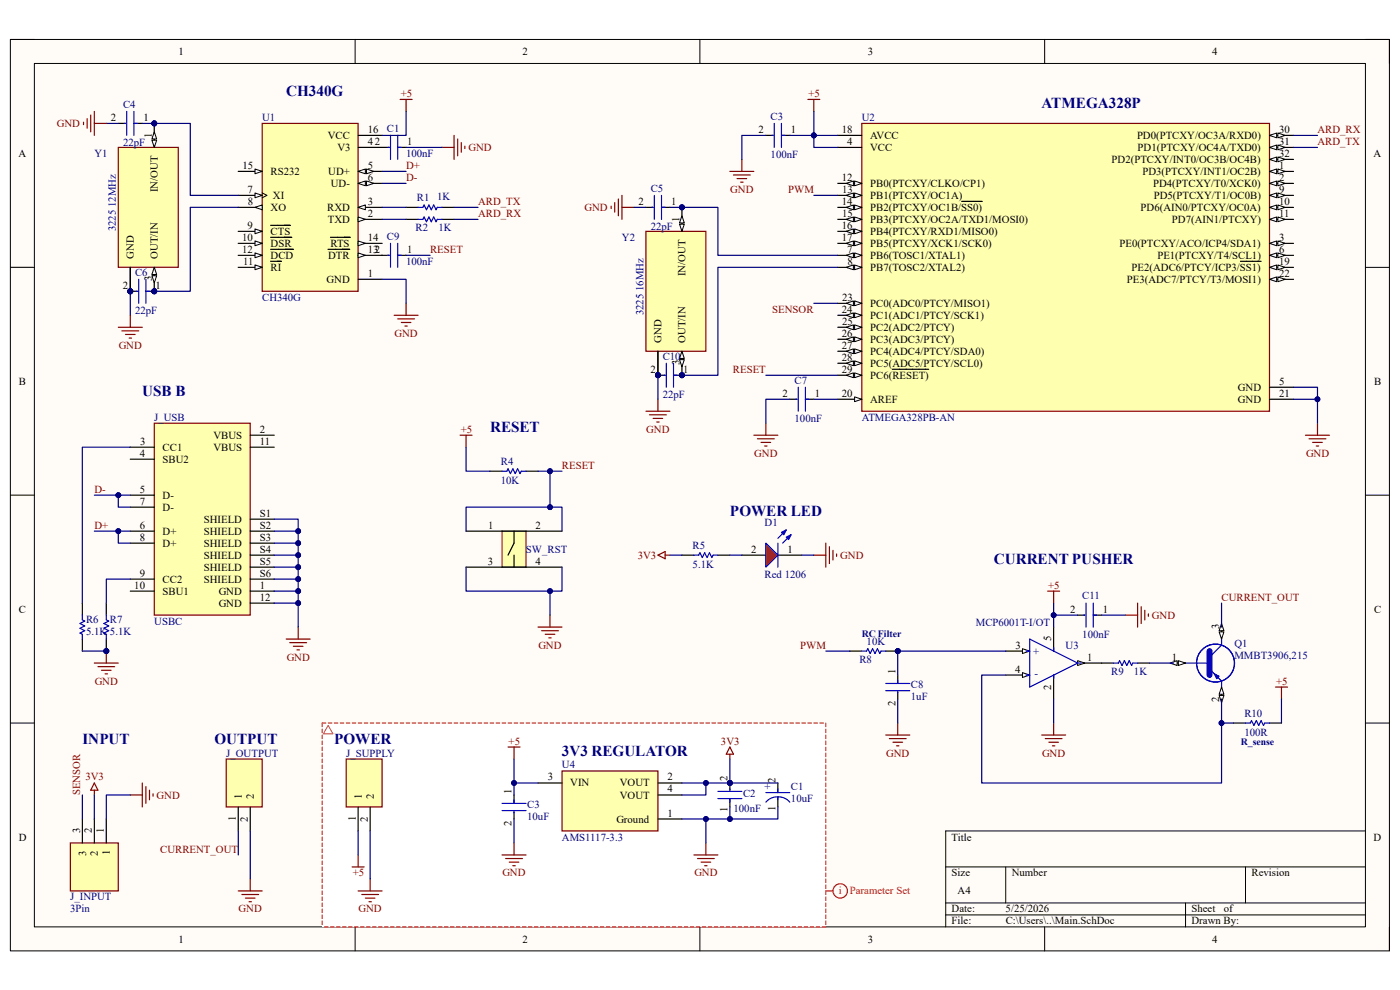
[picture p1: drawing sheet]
<svg xmlns="http://www.w3.org/2000/svg" width="297mm" height="210mm" viewBox="0 0 297 210" stroke-linecap="round" stroke-linejoin="round" font-family="sans-serif">
<defs><g id="words">
<g font-size="3.2" fill="#000080">
<text x="60.7" y="20.4">CH340G</text>
<text x="221" y="22.9">ATMEGA328P</text>
<text x="30.2" y="84">USB B</text>
<text x="104" y="91.6">RESET</text>
<text x="154.9" y="109.4">POWER LED</text>
<text x="210.8" y="119.6">CURRENT PUSHER</text>
<text x="17.5" y="157.7">INPUT</text>
<text x="45.5" y="157.7">OUTPUT</text>
<text x="70.9" y="157.7">POWER</text>
<text x="119.2" y="160.3">3V3 REGULATOR</text>
</g>
<g font-size="2.3">
<text x="37.9" y="11.7">1</text>
<text x="110.9" y="11.7">2</text>
<text x="184.1" y="11.7">3</text>
<text x="257.1" y="11.7">4</text>
<text x="23.5" y="25.7">2</text>
<text x="30.4" y="25.7">1</text>
<text x="32.2" y="29.3" transform="rotate(-90 32.2 29.3)">1</text>
<text x="69.6" y="29.5">VCC</text>
<text x="78" y="28.2">16</text>
<text x="160.9" y="28.2">2</text>
<text x="167.8" y="28.2">1</text>
<text x="178.6" y="28.2">18</text>
<text x="184.6" y="29.5">AVCC</text>
<text x="241.2" y="29.5">PD0(PTCXY/OC3A/RXD0)</text>
<text x="271.4" y="28.2">30</text>
<text x="3.9" y="33.3">A</text>
<text x="51.4" y="35.9">15</text>
<text x="71.6" y="32">V3</text>
<text x="78" y="30.7">42</text>
<text x="78" y="35.9">5</text>
<text x="86.4" y="30.7">1</text>
<text x="179.7" y="30.7">4</text>
<text x="184.6" y="32">VCC</text>
<text x="235.8" y="34.6">PD2(PTCXY/INT0/OC3B/OC4B)</text>
<text x="241.3" y="32">PD1(PTCXY/OC4A/TXD0)</text>
<text x="271.4" y="30.7">31</text>
<text x="271.4" y="33.3">32</text>
<text x="271.4" y="35.9">1</text>
<text x="291.4" y="33.3">A</text>
<text x="33.5" y="40.8" transform="rotate(-90 33.5 40.8)">IN/OUT</text>
<text x="52.5" y="40.9">7</text>
<text x="57.4" y="37.1">RS232</text>
<text x="69.6" y="37.1">UD+</text>
<text x="70.2" y="39.7">UD-</text>
<text x="78" y="38.4">6</text>
<text x="178.6" y="38.4">12</text>
<text x="178.7" y="40.9">13</text>
<text x="184.6" y="39.7">PB0(PTCXY/CLKO/CP1)</text>
<text x="242.4" y="37.1">PD3(PTCXY/INT1/OC2B)</text>
<text x="244.6" y="39.7">PD4(PTCXY/T0/XCK0)</text>
<text x="271.4" y="38.4">2</text>
<text x="271.4" y="40.9">9</text>
<text x="52.6" y="43.5">8</text>
<text x="57.4" y="44.7">XO</text>
<text x="57.9" y="42.2">XI</text>
<text x="69.4" y="44.7">RXD</text>
<text x="69.6" y="47.3">TXD</text>
<text x="78" y="43.5">3</text>
<text x="78" y="46">2</text>
<text x="135.5" y="43.5">2</text>
<text x="142.4" y="43.5">1</text>
<text x="144.2" y="47" transform="rotate(-90 144.2 47)">1</text>
<text x="178.6" y="43.5">14</text>
<text x="178.6" y="46">15</text>
<text x="184.6" y="42.2">PB1(PTCXY/OC1A)</text>
<text x="184.6" y="44.7">PB2(PTCXY/OC1B/SS0)</text>
<text x="184.6" y="47.3">PB3(PTCXY/OC2A/TXD1/MOSI0)</text>
<text x="242" y="44.7">PD6(AIN0/PTCXY/OC0A)</text>
<text x="244.8" y="42.2">PD5(PTCXY/T1/OC0B)</text>
<text x="248.6" y="47.3">PD7(AIN1/PTCXY)</text>
<text x="271.4" y="43.5">10</text>
<text x="271.4" y="46">11</text>
<text x="51.4" y="51.1">10</text>
<text x="51.4" y="53.6">12</text>
<text x="52.5" y="48.6">9</text>
<text x="57.4" y="49.8">CTS</text>
<text x="57.4" y="52.4">DSR</text>
<text x="70.1" y="52.4">RTS</text>
<text x="78" y="51.1">14</text>
<text x="78" y="53.6">132</text>
<text x="86.4" y="53.6">1</text>
<text x="178.6" y="48.6">16</text>
<text x="178.6" y="51.1">17</text>
<text x="179.7" y="53.6">7</text>
<text x="184.6" y="49.8">PB4(PTCXY/RXD1/MISO0)</text>
<text x="184.6" y="52.4">PB5(PTCXY/XCK1/SCK0)</text>
<text x="237.5" y="52.4">PE0(PTCXY/ACO/ICP4/SDA1)</text>
<text x="271.4" y="51.1">3</text>
<text x="271.4" y="53.6">6</text>
<text x="28.4" y="54.9" transform="rotate(-90 28.4 54.9)">GND</text>
<text x="32.2" y="59.7" transform="rotate(-90 32.2 59.7)">3</text>
<text x="33.5" y="54.9" transform="rotate(-90 33.5 54.9)">OUT/IN</text>
<text x="51.6" y="56.2">11</text>
<text x="57.4" y="54.9">DCD</text>
<text x="57.4" y="57.4">RI</text>
<text x="69.3" y="60">GND</text>
<text x="69.6" y="54.9">DTR</text>
<text x="78" y="58.7">1</text>
<text x="145.5" y="58.6" transform="rotate(-90 145.5 58.6)">IN/OUT</text>
<text x="179.8" y="56.2">8</text>
<text x="184.6" y="54.9">PB6(TOSC1/XTAL1)</text>
<text x="184.6" y="57.4">PB7(TOSC2/XTAL2)</text>
<text x="239.1" y="60">PE3(ADC7/PTCY/T3/MOSI1)</text>
<text x="240.1" y="57.4">PE2(ADC6/PTCY/ICP3/SS1)</text>
<text x="245.5" y="54.9">PE1(PTCXY/T4/SCL1)</text>
<text x="271.4" y="56.2">19</text>
<text x="271.4" y="58.7">22</text>
<text x="26.1" y="61.3">2</text>
<text x="33" y="61.3">1</text>
<text x="178.7" y="63.8">23</text>
<text x="184.6" y="65.1">PC0(ADC0/PTCY/MISO1)</text>
<text x="178.6" y="66.4">24</text>
<text x="178.6" y="71.5">26</text>
<text x="178.6" y="68.9">25</text>
<text x="184.6" y="67.6">PC1(ADC1/PTCY/SCK1)</text>
<text x="184.6" y="70.2">PC2(ADC2/PTCY)</text>
<text x="140.3" y="72.7" transform="rotate(-90 140.3 72.7)">GND</text>
<text x="144.2" y="77.5" transform="rotate(-90 144.2 77.5)">3</text>
<text x="145.5" y="72.7" transform="rotate(-90 145.5 72.7)">OUT/IN</text>
<text x="178.6" y="74">27</text>
<text x="178.6" y="76.5">28</text>
<text x="184.6" y="72.7">PC3(ADC3/PTCY)</text>
<text x="184.6" y="75.3">PC4(ADC4/PTCY/SDA0)</text>
<text x="184.6" y="77.8">PC5(ADC5/PTCY/SCL0)</text>
<text x="4" y="81.6">B</text>
<text x="138" y="79.1">2</text>
<text x="144.9" y="79.1">1</text>
<text x="178.6" y="79.1">29</text>
<text x="184.6" y="80.3">PC6(RESET)</text>
<text x="262.6" y="82.9">GND</text>
<text x="271.4" y="81.6">5</text>
<text x="291.5" y="81.6">B</text>
<text x="166" y="84.2">2</text>
<text x="172.9" y="84.2">1</text>
<text x="178.6" y="84.2">20</text>
<text x="184.6" y="85.4">AREF</text>
<text x="262.6" y="85.4">GND</text>
<text x="271.4" y="84.2">21</text>
<text x="29.7" y="94.4">3</text>
<text x="34.5" y="95.6">CC1</text>
<text x="45.3" y="93.1">VBUS</text>
<text x="45.3" y="95.6">VBUS</text>
<text x="55.1" y="91.8">2</text>
<text x="55.1" y="94.4">11</text>
<text x="29.6" y="96.9">4</text>
<text x="34.5" y="98.2">SBU2</text>
<text x="29.6" y="107.1">7</text>
<text x="29.7" y="104.5">5</text>
<text x="34.5" y="105.8">D-</text>
<text x="29.6" y="112.1">6</text>
<text x="34.5" y="113.4">D+</text>
<text x="34.5" y="108.3">D-</text>
<text x="43.2" y="110.9">SHIELD</text>
<text x="43.2" y="113.4">SHIELD</text>
<text x="55.1" y="109.6">S1</text>
<text x="55.1" y="112.1">S2</text>
<text x="103.6" y="112.1">1</text>
<text x="113.6" y="112.1">2</text>
<text x="29.7" y="114.7">8</text>
<text x="34.5" y="116">D+</text>
<text x="43.2" y="116">SHIELD</text>
<text x="43.2" y="118.5">SHIELD</text>
<text x="55.1" y="114.7">S3</text>
<text x="55.1" y="117.3">S4</text>
<text x="55.1" y="119.8">S5</text>
<text x="103.5" y="119.8">3</text>
<text x="113.6" y="119.8">4</text>
<text x="159.4" y="117.3">2</text>
<text x="167" y="117.3">1</text>
<text x="28.5" y="124.9">10</text>
<text x="29.6" y="122.3">9</text>
<text x="34.5" y="123.6">CC2</text>
<text x="43.2" y="121.1">SHIELD</text>
<text x="43.2" y="123.6">SHIELD</text>
<text x="55.1" y="122.3">S6</text>
<text x="55.1" y="124.9">1</text>
<text x="4" y="130">C</text>
<text x="34.5" y="126.2">SBU1</text>
<text x="46.4" y="126.2">GND</text>
<text x="46.4" y="128.7">GND</text>
<text x="55.1" y="127.4">12</text>
<text x="227" y="130">2</text>
<text x="234" y="130">1</text>
<text x="291.5" y="130">C</text>
<text x="215.4" y="137.6">3</text>
<text x="223" y="136.1" transform="rotate(-90 223 136.1)">5</text>
<text x="258.7" y="133.5" transform="rotate(-90 258.7 133.5)">3</text>
<text x="189.9" y="143" transform="rotate(-90 189.9 143)">1</text>
<text x="215.3" y="142.7">4</text>
<text x="230.6" y="140.1">1</text>
<text x="248.6" y="140.1">1</text>
<text x="189.9" y="149.9" transform="rotate(-90 189.9 149.9)">2</text>
<text x="223" y="146.3" transform="rotate(-90 223 146.3)">2</text>
<text x="258.7" y="148.8" transform="rotate(-90 258.7 148.8)">2</text>
<text x="116.2" y="165.6">3</text>
<text x="121" y="166.8">VIN</text>
<text x="131.5" y="166.8">VOUT</text>
<text x="141.6" y="165.6">2</text>
<text x="154.3" y="165.6" transform="rotate(-90 154.3 165.6)">2</text>
<text x="164.5" y="166.1" transform="rotate(-90 164.5 166.1)">2</text>
<text x="51.3" y="169.4" transform="rotate(-90 51.3 169.4)">1</text>
<text x="53.8" y="169.4" transform="rotate(-90 53.8 169.4)">2</text>
<text x="76.8" y="169.4" transform="rotate(-90 76.8 169.4)">1</text>
<text x="79.3" y="169.4" transform="rotate(-90 79.3 169.4)">2</text>
<text x="108.5" y="168.4" transform="rotate(-90 108.5 168.4)">1</text>
<text x="131.5" y="169.4">VOUT</text>
<text x="141.6" y="168.1">4</text>
<text x="141.6" y="173.2">1</text>
<text x="154.3" y="172.3" transform="rotate(-90 154.3 172.3)">1</text>
<text x="164.5" y="172" transform="rotate(-90 164.5 172)">1</text>
<text x="4" y="178.3">D</text>
<text x="17" y="176.8" transform="rotate(-90 17 176.8)">3</text>
<text x="19.5" y="176.8" transform="rotate(-90 19.5 176.8)">2</text>
<text x="22.1" y="176.8" transform="rotate(-90 22.1 176.8)">1</text>
<text x="50" y="174.1" transform="rotate(-90 50 174.1)">1</text>
<text x="52.6" y="174.3" transform="rotate(-90 52.6 174.3)">2</text>
<text x="75.5" y="174.1" transform="rotate(-90 75.5 174.1)">1</text>
<text x="78" y="174.3" transform="rotate(-90 78 174.3)">2</text>
<text x="108.5" y="175.3" transform="rotate(-90 108.5 175.3)">2</text>
<text x="130.8" y="174.5">Ground</text>
<text x="201.9" y="178.3">Title</text>
<text x="291.4" y="178.3">D</text>
<text x="18.2" y="181.6" transform="rotate(-90 18.2 181.6)">3</text>
<text x="20.8" y="181.7" transform="rotate(-90 20.8 181.7)">2</text>
<text x="23.3" y="181.5" transform="rotate(-90 23.3 181.5)">1</text>
<text x="201.9" y="185.9">Size</text>
<text x="214.6" y="185.9">Number</text>
<text x="265.5" y="185.9">Revision</text>
<text x="203.2" y="189.7">A4</text>
<text x="201.9" y="193.5">Date:</text>
<text x="201.9" y="196.1">File:</text>
<text x="213.3" y="193.5">5/25/2026</text>
<text x="213.4" y="196.1">C:\Users\..\Main.SchDoc</text>
<text x="252.8" y="196.1">Drawn By:</text>
<text x="252.8" y="193.5">Sheet</text>
<text x="259.6" y="193.5">of</text>
<text x="37.9" y="199.9">1</text>
<text x="110.9" y="199.9">2</text>
<text x="184.1" y="199.9">3</text>
<text x="257.1" y="199.9">4</text>
</g>
<g font-size="2.3" fill="#000080">
<text x="26.1" y="22.9">C4</text>
<text x="55.6" y="25.7">U1</text>
<text x="82.1" y="27.9">C1</text>
<text x="163.5" y="25.4">C3</text>
<text x="182.8" y="25.7">U2</text>
<text x="20" y="33.3">Y1</text>
<text x="26.1" y="31">22pF</text>
<text x="86.1" y="33.3">100nF</text>
<text x="163.5" y="33.5">100nF</text>
<text x="138" y="40.7">C5</text>
<text x="88.4" y="42.7">R1</text>
<text x="92.8" y="42.5">1K</text>
<text x="24.6" y="49.1" transform="rotate(-90 24.6 49.1)">3225 12MHz</text>
<text x="82.1" y="50.8">C9</text>
<text x="88.2" y="49.1">R2</text>
<text x="93" y="49.1">1K</text>
<text x="132" y="51.1">Y2</text>
<text x="138" y="48.8">22pF</text>
<text x="28.7" y="58.5">C6</text>
<text x="86.1" y="56.2">100nF</text>
<text x="55.6" y="63.8">CH340G</text>
<text x="28.7" y="66.6">22pF</text>
<text x="136.5" y="66.9" transform="rotate(-90 136.5 66.9)">3225 16MHz</text>
<text x="140.6" y="76.3">C10</text>
<text x="168.6" y="81.4">C7</text>
<text x="32.7" y="89.3">J_USB</text>
<text x="140.6" y="84.4">22pF</text>
<text x="168.6" y="89.5">100nF</text>
<text x="182.8" y="89.3">ATMEGA328PB-AN</text>
<text x="106.3" y="98.7">R4</text>
<text x="106.3" y="102.7">10K</text>
<text x="162.2" y="111.6">D1</text>
<text x="111.6" y="117.3">SW_RST</text>
<text x="146.9" y="116.5">R5</text>
<text x="146.9" y="120.6">5.1K</text>
<text x="162.2" y="122.6">Red 1206</text>
<text x="229.6" y="127.2">C11</text>
<text x="18.2" y="132.2">R6</text>
<text x="18.2" y="134.8">5.1K 5.1K</text>
<text x="23.3" y="132.2">R7</text>
<text x="32.7" y="132.5">USBC</text>
<text x="183.9" y="136.8">10K</text>
<text x="207" y="132.8">MCP6001T-I/OT</text>
<text x="226.1" y="137.6">U3</text>
<text x="229.6" y="135.3">100nF</text>
<text x="261.9" y="137.3">Q1</text>
<text x="182.3" y="140.6">R8</text>
<text x="219.2" y="138.9">+</text>
<text x="219.5" y="143.7">-</text>
<text x="235.8" y="143.2">R9</text>
<text x="240.6" y="143.2">1K</text>
<text x="261.9" y="139.9">MMBT3906,215</text>
<text x="193.3" y="146">C8</text>
<text x="193.3" y="148.5">1uF</text>
<text x="264" y="152.1">R10</text>
<text x="48" y="160.5">J_OUTPUT</text>
<text x="73.4" y="160.5">J_SUPPLY</text>
<text x="264" y="156.2">100R</text>
<text x="119.2" y="163">U4</text>
<text x="162.2" y="167.6">+</text>
<text x="167.8" y="167.6">C1</text>
<text x="111.8" y="171.4">C3</text>
<text x="111.8" y="174">10uF</text>
<text x="155.6" y="172.2">100nF</text>
<text x="157.6" y="169.1">C2</text>
<text x="167.8" y="170.2">10uF</text>
<text x="119.2" y="178.3">AMS1117-3.3</text>
<text x="14.9" y="191">J_INPUT</text>
<text x="14.9" y="193.5">3Pin</text>
</g>
<g font-size="2.3" fill="#800000">
<text x="85" y="20.6">+5</text>
<text x="171.5" y="20.6">+5</text>
<text x="12.1" y="26.9">GND</text>
<text x="279.5" y="28.2">ARD_RX</text>
<text x="86.1" y="35.9">D+</text>
<text x="99.4" y="32">GND</text>
<text x="279.5" y="30.7">ARD_TX</text>
<text x="86.1" y="38.4">D-</text>
<text x="154.9" y="40.9">GND</text>
<text x="167.2" y="40.9">PWM</text>
<text x="101.4" y="43.5">ARD_TX</text>
<text x="101.4" y="46">ARD_RX</text>
<text x="124" y="44.7">GND</text>
<text x="91.2" y="53.6">RESET</text>
<text x="83.7" y="71.5">GND</text>
<text x="163.8" y="66.4">SENSOR</text>
<text x="25.2" y="74">GND</text>
<text x="155.5" y="79.1">RESET</text>
<text x="97.7" y="91.8">+5</text>
<text x="137.1" y="91.8">GND</text>
<text x="119.2" y="99.4">RESET</text>
<text x="160" y="96.9">GND</text>
<text x="277.1" y="96.9">GND</text>
<text x="20" y="104.5">D-</text>
<text x="20" y="112.1">D+</text>
<text x="135.3" y="118.5">3V3</text>
<text x="178.3" y="118.5">GND</text>
<text x="222.4" y="124.9">+5</text>
<text x="244.4" y="131.2">GND</text>
<text x="259.2" y="127.4">CURRENT_OUT</text>
<text x="114.2" y="137.6">GND</text>
<text x="169.8" y="137.6">PWM</text>
<text x="60.8" y="140.1">GND</text>
<text x="20.1" y="145.2">GND</text>
<text x="270.7" y="145.2">+5</text>
<text x="107.9" y="157.9">+5</text>
<text x="153" y="157.9">3V3</text>
<text x="188" y="160.5">GND</text>
<text x="221.1" y="160.5">GND</text>
<text x="18.1" y="165.6">3V3</text>
<text x="17" y="168.7" transform="rotate(-90 17 168.7)">SENSOR</text>
<text x="33.2" y="169.4">GND</text>
<text x="34" y="180.8">CURRENT_OUT</text>
<text x="74.8" y="185.9">+5</text>
<text x="106.6" y="185.9">GND</text>
<text x="147.3" y="185.9">GND</text>
<text x="50.6" y="193.5">GND</text>
<text x="76.1" y="193.5">GND</text>
</g>
<g font-size="2.3" fill="#f00">
<text x="178" y="189.7">i</text>
<text x="180.3" y="189.7">Parameter Set</text>
</g>
<g font-size="2.1" fill="#000080">
<text x="182.8" y="135.1">RC Filter</text>
<text x="263.2" y="158">R_sense</text>
</g>
</g></defs>
<path d="M2.2 8.4h292.6v193.3h-292.6z" fill-rule="evenodd" fill="#fffcf8"/>
<path d="M2.2 8.4h292.6v193.3h-292.6z" fill="none" stroke="#000" stroke-width=".21"/>
<path d="M7.3 13.5h282.4v183.1h-282.4z" fill-rule="evenodd" fill="#fffcf8"/>
<g fill="none" stroke="#000" stroke-width=".21">
<path d="M2.2 8.4h5.1M7.3 13.5h282.4v183.1h-282.4zM75.3 8.4v5.1M148.5 8.4v5.1M221.6 8.4v5.1M289.7 8.4h5.1v5.1M2.2 56.7h5.1M289.7 56.7h5.1M2.2 105h5.1M289.7 105.1h5.1M2.2 153.4h5.1M289.7 153.4h5.1"/>
<path d="M289.7 176.3h-89.1v20.3M75.3 196.6v5.1M148.5 196.6v5.1M200.6 183.9h89.1M200.6 191.5h89.1M200.6 194.1h89.1M213.4 183.9v7.6M221.6 196.6v5.1M251.5 191.5v5.1M264.2 183.9v7.6M294.8 196.6v5.1"/>
</g>
<path d="M68.3 153.4h106.9v43.2h-106.9z" fill-rule="evenodd" fill="#fff"/>
<path d="M182.8 26.2h86.5v61h-86.5z" fill-rule="evenodd" fill="#ffffb0"/>
<path d="M182.8 26.2h86.5v61h-86.5z" fill="none" stroke="#800000" stroke-width=".25"/>
<path d="M177.7 28.7h5.1M177.7 31.3h5.1M269.3 28.7h5.1" fill="none" stroke="#000" stroke-width=".25"/>
<path d="M269.3 28.7l1.5-.5v1z" fill="#f8fcff"/>
<path d="M269.3 28.7l1.5-.5v1z" fill="none" stroke="#000" stroke-width=".21"/>
<path d="M271.1 28.2l1.5 .5-1.5 .5z" fill="#f8fcff"/>
<path d="M271.1 28.2l1.5 .5-1.5 .5z" fill="none" stroke="#000" stroke-width=".21"/>
<path d="M269.3 31.3h5.1" fill="none" stroke="#000" stroke-width=".25"/>
<path d="M269.3 31.3l1.5-.5v1z" fill="#f8fcff"/>
<path d="M269.3 31.3l1.5-.5v1z" fill="none" stroke="#000" stroke-width=".21"/>
<path d="M271.1 30.8l1.5 .5-1.5 .5z" fill="#f8fcff"/>
<path d="M271.1 30.8l1.5 .5-1.5 .5z" fill="none" stroke="#000" stroke-width=".21"/>
<path d="M269.3 33.8h5.1" fill="none" stroke="#000" stroke-width=".25"/>
<path d="M269.3 33.8l1.5-.5v1z" fill="#f8fcff"/>
<path d="M269.3 33.8l1.5-.5v1z" fill="none" stroke="#000" stroke-width=".21"/>
<path d="M271.1 33.3l1.5 .5-1.5 .5z" fill="#f8fcff"/>
<path d="M271.1 33.3l1.5 .5-1.5 .5z" fill="none" stroke="#000" stroke-width=".21"/>
<path d="M269.3 36.4h5.1" fill="none" stroke="#000" stroke-width=".25"/>
<path d="M269.3 36.4l1.5-.6v1.1z" fill="#f8fcff"/>
<path d="M269.3 36.4l1.5-.6v1.1z" fill="none" stroke="#000" stroke-width=".21"/>
<path d="M271.1 35.8l1.5 .6-1.5 .5z" fill="#f8fcff"/>
<path d="M271.1 35.8l1.5 .6-1.5 .5z" fill="none" stroke="#000" stroke-width=".21"/>
<path d="M269.3 38.9h5.1" fill="none" stroke="#000" stroke-width=".25"/>
<path d="M269.3 38.9l1.5-.5v1z" fill="#f8fcff"/>
<path d="M269.3 38.9l1.5-.5v1z" fill="none" stroke="#000" stroke-width=".21"/>
<path d="M271.1 38.4l1.5 .5-1.5 .5z" fill="#f8fcff"/>
<path d="M271.1 38.4l1.5 .5-1.5 .5z" fill="none" stroke="#000" stroke-width=".21"/>
<path d="M269.3 41.4h5.1" fill="none" stroke="#000" stroke-width=".25"/>
<path d="M269.3 41.4l1.5-.5v1.1z" fill="#f8fcff"/>
<path d="M269.3 41.4l1.5-.5v1.1z" fill="none" stroke="#000" stroke-width=".21"/>
<path d="M271.1 40.9l1.5 .5-1.5 .6z" fill="#f8fcff"/>
<path d="M271.1 40.9l1.5 .5-1.5 .6z" fill="none" stroke="#000" stroke-width=".21"/>
<path d="M269.3 44h5.1" fill="none" stroke="#000" stroke-width=".25"/>
<path d="M269.3 44l1.5-.5v1z" fill="#f8fcff"/>
<path d="M269.3 44l1.5-.5v1z" fill="none" stroke="#000" stroke-width=".21"/>
<path d="M271.1 43.5l1.5 .5-1.5 .5z" fill="#f8fcff"/>
<path d="M271.1 43.5l1.5 .5-1.5 .5z" fill="none" stroke="#000" stroke-width=".21"/>
<path d="M269.3 46.5h5.1" fill="none" stroke="#000" stroke-width=".25"/>
<path d="M269.3 46.5l1.5-.5v1z" fill="#f8fcff"/>
<path d="M269.3 46.5l1.5-.5v1z" fill="none" stroke="#000" stroke-width=".21"/>
<path d="M271.1 46l1.5 .5-1.5 .5z" fill="#f8fcff"/>
<path d="M271.1 46l1.5 .5-1.5 .5z" fill="none" stroke="#000" stroke-width=".21"/>
<path d="M269.3 51.6h5.1" fill="none" stroke="#000" stroke-width=".25"/>
<path d="M269.3 51.6l1.5-.5v1z" fill="#f8fcff"/>
<path d="M269.3 51.6l1.5-.5v1z" fill="none" stroke="#000" stroke-width=".21"/>
<path d="M271.1 51.1l1.5 .5-1.5 .5z" fill="#f8fcff"/>
<path d="M271.1 51.1l1.5 .5-1.5 .5z" fill="none" stroke="#000" stroke-width=".21"/>
<path d="M269.3 54.2h5.1" fill="none" stroke="#000" stroke-width=".25"/>
<path d="M269.3 54.2l1.5-.5v1z" fill="#f8fcff"/>
<path d="M269.3 54.2l1.5-.5v1z" fill="none" stroke="#000" stroke-width=".21"/>
<path d="M271.1 53.7l1.5 .5-1.5 .5z" fill="#f8fcff"/>
<path d="M271.1 53.7l1.5 .5-1.5 .5z" fill="none" stroke="#000" stroke-width=".21"/>
<path d="M269.3 56.7h5.1" fill="none" stroke="#000" stroke-width=".25"/>
<path d="M269.3 56.7l1.5-.5v1z" fill="#f8fcff"/>
<path d="M269.3 56.7l1.5-.5v1z" fill="none" stroke="#000" stroke-width=".21"/>
<path d="M271.1 56.2l1.5 .5-1.5 .5z" fill="#f8fcff"/>
<path d="M271.1 56.2l1.5 .5-1.5 .5z" fill="none" stroke="#000" stroke-width=".21"/>
<path d="M263.2 55.4h4.3M269.3 59.3h5.1" fill="none" stroke="#000" stroke-width=".25"/>
<path d="M269.3 59.3l1.5-.6v1.1z" fill="#f8fcff"/>
<path d="M269.3 59.3l1.5-.6v1.1z" fill="none" stroke="#000" stroke-width=".21"/>
<path d="M271.1 58.7l1.5 .6-1.5 .5z" fill="#f8fcff"/>
<path d="M271.1 58.7l1.5 .6-1.5 .5z" fill="none" stroke="#000" stroke-width=".21"/>
<path d="M177.7 38.9h5.1" fill="none" stroke="#000" stroke-width=".25"/>
<path d="M181.3 38.4l1.5 .5-1.5 .5z" fill="#f8fcff"/>
<path d="M181.3 38.4l1.5 .5-1.5 .5z" fill="none" stroke="#000" stroke-width=".21"/>
<path d="M179.5 38.9l1.5-.5v1z" fill="#f8fcff"/>
<path d="M179.5 38.9l1.5-.5v1z" fill="none" stroke="#000" stroke-width=".21"/>
<path d="M177.7 41.4h5.1" fill="none" stroke="#000" stroke-width=".25"/>
<path d="M181.3 40.9l1.5 .5-1.5 .6z" fill="#f8fcff"/>
<path d="M181.3 40.9l1.5 .5-1.5 .6z" fill="none" stroke="#000" stroke-width=".21"/>
<path d="M179.5 41.4l1.5-.5v1.1z" fill="#f8fcff"/>
<path d="M179.5 41.4l1.5-.5v1.1z" fill="none" stroke="#000" stroke-width=".21"/>
<path d="M177.7 44h5.1" fill="none" stroke="#000" stroke-width=".25"/>
<path d="M181.3 43.5l1.5 .5-1.5 .5z" fill="#f8fcff"/>
<path d="M181.3 43.5l1.5 .5-1.5 .5z" fill="none" stroke="#000" stroke-width=".21"/>
<path d="M179.5 44l1.5-.5v1z" fill="#f8fcff"/>
<path d="M179.5 44l1.5-.5v1z" fill="none" stroke="#000" stroke-width=".21"/>
<path d="M177.7 46.5h5.1M204 42.7h4.4" fill="none" stroke="#000" stroke-width=".25"/>
<path d="M181.3 46l1.5 .5-1.5 .5z" fill="#f8fcff"/>
<path d="M181.3 46l1.5 .5-1.5 .5z" fill="none" stroke="#000" stroke-width=".21"/>
<path d="M179.5 46.5l1.5-.5v1z" fill="#f8fcff"/>
<path d="M179.5 46.5l1.5-.5v1z" fill="none" stroke="#000" stroke-width=".21"/>
<path d="M177.7 49.1h5.1" fill="none" stroke="#000" stroke-width=".25"/>
<path d="M181.3 48.6l1.5 .5-1.5 .5z" fill="#f8fcff"/>
<path d="M181.3 48.6l1.5 .5-1.5 .5z" fill="none" stroke="#000" stroke-width=".21"/>
<path d="M179.5 49.1l1.5-.5v1z" fill="#f8fcff"/>
<path d="M179.5 49.1l1.5-.5v1z" fill="none" stroke="#000" stroke-width=".21"/>
<path d="M177.7 51.6h5.1" fill="none" stroke="#000" stroke-width=".25"/>
<path d="M181.3 51.1l1.5 .5-1.5 .5z" fill="#f8fcff"/>
<path d="M181.3 51.1l1.5 .5-1.5 .5z" fill="none" stroke="#000" stroke-width=".21"/>
<path d="M179.5 51.6l1.5-.5v1z" fill="#f8fcff"/>
<path d="M179.5 51.6l1.5-.5v1z" fill="none" stroke="#000" stroke-width=".21"/>
<path d="M177.7 54.2h5.1" fill="none" stroke="#000" stroke-width=".25"/>
<path d="M181.3 53.7l1.5 .5-1.5 .5z" fill="#f8fcff"/>
<path d="M181.3 53.7l1.5 .5-1.5 .5z" fill="none" stroke="#000" stroke-width=".21"/>
<path d="M179.5 54.2l1.5-.5v1z" fill="#f8fcff"/>
<path d="M179.5 54.2l1.5-.5v1z" fill="none" stroke="#000" stroke-width=".21"/>
<path d="M177.7 56.7h5.1" fill="none" stroke="#000" stroke-width=".25"/>
<path d="M181.3 56.2l1.5 .5-1.5 .5z" fill="#f8fcff"/>
<path d="M181.3 56.2l1.5 .5-1.5 .5z" fill="none" stroke="#000" stroke-width=".21"/>
<path d="M179.5 56.7l1.5-.5v1z" fill="#f8fcff"/>
<path d="M179.5 56.7l1.5-.5v1z" fill="none" stroke="#000" stroke-width=".21"/>
<path d="M177.7 84.7h5.1" fill="none" stroke="#000" stroke-width=".25"/>
<path d="M181.3 84.2l1.5 .5-1.5 .5z" fill="#f8fcff"/>
<path d="M181.3 84.2l1.5 .5-1.5 .5z" fill="none" stroke="#000" stroke-width=".21"/>
<path d="M177.7 64.3h5.1" fill="none" stroke="#000" stroke-width=".25"/>
<path d="M181.3 63.8l1.5 .5-1.5 .6z" fill="#f8fcff"/>
<path d="M181.3 63.8l1.5 .5-1.5 .6z" fill="none" stroke="#000" stroke-width=".21"/>
<path d="M179.5 64.3l1.5-.5v1.1z" fill="#f8fcff"/>
<path d="M179.5 64.3l1.5-.5v1.1z" fill="none" stroke="#000" stroke-width=".21"/>
<path d="M177.7 66.9h5.1" fill="none" stroke="#000" stroke-width=".25"/>
<path d="M181.3 66.4l1.5 .5-1.5 .5z" fill="#f8fcff"/>
<path d="M181.3 66.4l1.5 .5-1.5 .5z" fill="none" stroke="#000" stroke-width=".21"/>
<path d="M179.5 66.9l1.5-.5v1z" fill="#f8fcff"/>
<path d="M179.5 66.9l1.5-.5v1z" fill="none" stroke="#000" stroke-width=".21"/>
<path d="M177.7 69.4h5.1" fill="none" stroke="#000" stroke-width=".25"/>
<path d="M181.3 68.9l1.5 .5-1.5 .5z" fill="#f8fcff"/>
<path d="M181.3 68.9l1.5 .5-1.5 .5z" fill="none" stroke="#000" stroke-width=".21"/>
<path d="M179.5 69.4l1.5-.5v1z" fill="#f8fcff"/>
<path d="M179.5 69.4l1.5-.5v1z" fill="none" stroke="#000" stroke-width=".21"/>
<path d="M177.7 72h5.1" fill="none" stroke="#000" stroke-width=".25"/>
<path d="M181.3 71.5l1.5 .5-1.5 .5z" fill="#f8fcff"/>
<path d="M181.3 71.5l1.5 .5-1.5 .5z" fill="none" stroke="#000" stroke-width=".21"/>
<path d="M179.5 72l1.5-.5v1z" fill="#f8fcff"/>
<path d="M179.5 72l1.5-.5v1z" fill="none" stroke="#000" stroke-width=".21"/>
<path d="M177.7 74.5h5.1" fill="none" stroke="#000" stroke-width=".25"/>
<path d="M181.3 74l1.5 .5-1.5 .5z" fill="#f8fcff"/>
<path d="M181.3 74l1.5 .5-1.5 .5z" fill="none" stroke="#000" stroke-width=".21"/>
<path d="M179.5 74.5l1.5-.5v1z" fill="#f8fcff"/>
<path d="M179.5 74.5l1.5-.5v1z" fill="none" stroke="#000" stroke-width=".21"/>
<path d="M177.7 77.1h5.1" fill="none" stroke="#000" stroke-width=".25"/>
<path d="M181.3 76.6l1.5 .5-1.5 .5z" fill="#f8fcff"/>
<path d="M181.3 76.6l1.5 .5-1.5 .5z" fill="none" stroke="#000" stroke-width=".21"/>
<path d="M179.5 77.1l1.5-.5v1z" fill="#f8fcff"/>
<path d="M179.5 77.1l1.5-.5v1z" fill="none" stroke="#000" stroke-width=".21"/>
<path d="M177.7 79.6h5.1" fill="none" stroke="#000" stroke-width=".25"/>
<path d="M181.3 79.1l1.5 .5-1.5 .5z" fill="#f8fcff"/>
<path d="M181.3 79.1l1.5 .5-1.5 .5z" fill="none" stroke="#000" stroke-width=".21"/>
<path d="M179.5 79.6l1.5-.5v1z" fill="#f8fcff"/>
<path d="M179.5 79.6l1.5-.5v1z" fill="none" stroke="#000" stroke-width=".21"/>
<path d="M189.3 78.3h7.7M269.3 82.1h5.1M269.3 84.7h5.1" fill="none" stroke="#000" stroke-width=".25"/>
<path d="M55.6 26.2h20.4v35.6h-20.4z" fill-rule="evenodd" fill="#ffffb0"/>
<path d="M55.6 26.2h20.4v35.6h-20.4z" fill="none" stroke="#800000" stroke-width=".25"/>
<path d="M50.5 36.4h5.1" fill="none" stroke="#000" stroke-width=".25"/>
<path d="M54.1 35.8l1.5 .6-1.5 .5z" fill="#f8fcff"/>
<path d="M54.1 35.8l1.5 .6-1.5 .5z" fill="none" stroke="#000" stroke-width=".21"/>
<path d="M50.5 41.4h5.1" fill="none" stroke="#000" stroke-width=".25"/>
<path d="M54.1 40.9l1.5 .5-1.5 .6z" fill="#f8fcff"/>
<path d="M54.1 40.9l1.5 .5-1.5 .6zM55.6 40.9l1 .5-1 .6" fill="none" stroke="#000" stroke-width=".21"/>
<path d="M50.5 44h5.1" fill="none" stroke="#000" stroke-width=".25"/>
<path d="M54.1 44l1.5-.5v1z" fill="#f8fcff"/>
<path d="M54.1 44l1.5-.5v1z" fill="none" stroke="#000" stroke-width=".21"/>
<path d="M50.5 49.1h5.1" fill="none" stroke="#000" stroke-width=".25"/>
<path d="M54.1 48.6l1.5 .5-1.5 .5z" fill="#f8fcff"/>
<path d="M54.1 48.6l1.5 .5-1.5 .5z" fill="none" stroke="#000" stroke-width=".21"/>
<path d="M50.5 51.6h5.1M57.4 47.8h4.2" fill="none" stroke="#000" stroke-width=".25"/>
<path d="M54.1 51.1l1.5 .5-1.5 .5z" fill="#f8fcff"/>
<path d="M54.1 51.1l1.5 .5-1.5 .5z" fill="none" stroke="#000" stroke-width=".21"/>
<path d="M50.5 54.2h5.1M57.4 50.3h4.5" fill="none" stroke="#000" stroke-width=".25"/>
<path d="M54.1 53.7l1.5 .5-1.5 .5z" fill="#f8fcff"/>
<path d="M54.1 53.7l1.5 .5-1.5 .5z" fill="none" stroke="#000" stroke-width=".21"/>
<path d="M50.5 56.7h5.1M57.4 52.9h4.9" fill="none" stroke="#000" stroke-width=".25"/>
<path d="M54.1 56.2l1.5 .5-1.5 .5z" fill="#f8fcff"/>
<path d="M54.1 56.2l1.5 .5-1.5 .5z" fill="none" stroke="#000" stroke-width=".21"/>
<path d="M76 28.7h5.1M76 31.3h5.1M76 36.4h5.1M57.4 55.4h2.3" fill="none" stroke="#000" stroke-width=".25"/>
<path d="M76 36.4l1.5-.6v1.1z" fill="#f8fcff"/>
<path d="M76 36.4l1.5-.6v1.1z" fill="none" stroke="#000" stroke-width=".21"/>
<path d="M77.8 35.8l1.5 .6-1.5 .5z" fill="#f8fcff"/>
<path d="M77.8 35.8l1.5 .6-1.5 .5z" fill="none" stroke="#000" stroke-width=".21"/>
<path d="M76 38.9h5.1" fill="none" stroke="#000" stroke-width=".25"/>
<path d="M76 38.9l1.5-.5v1z" fill="#f8fcff"/>
<path d="M76 38.9l1.5-.5v1z" fill="none" stroke="#000" stroke-width=".21"/>
<path d="M77.8 38.4l1.5 .5-1.5 .5z" fill="#f8fcff"/>
<path d="M77.8 38.4l1.5 .5-1.5 .5z" fill="none" stroke="#000" stroke-width=".21"/>
<path d="M76 44h5.1" fill="none" stroke="#000" stroke-width=".25"/>
<path d="M76 44l1.5-.5v1z" fill="#f8fcff"/>
<path d="M76 44l1.5-.5v1z" fill="none" stroke="#000" stroke-width=".21"/>
<path d="M76 46.5h5.1" fill="none" stroke="#000" stroke-width=".25"/>
<path d="M76 46l1.5 .5-1.5 .5z" fill="#f8fcff"/>
<path d="M76 46l1.5 .5-1.5 .5z" fill="none" stroke="#000" stroke-width=".21"/>
<path d="M76 51.6h5.1" fill="none" stroke="#000" stroke-width=".25"/>
<path d="M76 51.1l1.5 .5-1.5 .5z" fill="#f8fcff"/>
<path d="M76 51.1l1.5 .5-1.5 .5z" fill="none" stroke="#000" stroke-width=".21"/>
<path d="M70.1 50.3h4.2M76 54.2h5.1" fill="none" stroke="#000" stroke-width=".25"/>
<path d="M76 53.7l1.5 .5-1.5 .5z" fill="#f8fcff"/>
<path d="M76 53.7l1.5 .5-1.5 .5z" fill="none" stroke="#000" stroke-width=".21"/>
<path d="M162.5 28.7h1.5M165.8 28.7h1.8M69.6 52.9h4.6M76 59.3h5.1M104 100h2.5M111.6 100h2.5M167.6 84.7h1.5M170.9 84.7h1.8" fill="none" stroke="#000" stroke-width=".25"/>
<path d="M163.7 28.7h.3M164.3 26.2v5.1M165.8 26.2v5.1M165.8 28.7h.7M106.5 100h1l.3-.6 .5 1.1 .5-1.1 .5 1.1 .5-1.1 .5 1.1 .3-.5h1M168.8 84.7h.3M169.3 82.1v5.1M170.9 82.1v5.1M170.9 84.7h.7" fill="none" stroke="#00f" stroke-width=".25"/>
<path d="M97.6 92.3h2.5M98.9 92.3v2.6M159.9 92.3h5.1M160.7 93.1h3.6M161.5 93.9h2M162.2 94.6h.5M162.5 89.8v2.5M277 92.3h5M277.7 93.1h3.6M278.5 93.9h2M279.3 94.6h.5M279.5 89.8v2.5" fill="none" stroke="#800000" stroke-width=".25"/>
<path d="M106.5 112.7h5.1v7.6h-5.1z" fill-rule="evenodd" fill="#ffffb0"/>
<path d="M106.5 112.7h5.1v7.6h-5.1z" fill="none" stroke="#800000" stroke-width=".21"/>
<path d="M81.1 31.3h1.5M84.4 31.3h1.8M81.1 54.2h1.5M84.4 54.2h1.8M86.2 44h2.5M86.2 46.5h2.5M93.8 44h2.5M93.8 46.5h2.5M98.9 112.7h20.3M109.1 112.7v2.5l-1.3 2.6M109.1 117.8v2.5M98.9 120.3h20.3" fill="none" stroke="#000" stroke-width=".25"/>
<g fill="none" stroke="#800000" stroke-width=".25">
<path d="M84.9 21.1h2.5M86.2 21.1v2.5M93.8 31.3h2.5M96.3 28.7v5.1M97.1 29.5v3.6M97.9 30.3v2M98.6 31v.5M83.6 66.9h5.1M84.4 67.6h3.5M85.1 68.4h2.1M85.9 69.2h.5M86.2 64.3v2.6"/>
<path d="M60.7 135.6h5.1M61.5 136.3h3.5M62.2 137.1h2.1M63 137.9h.5M63.3 133v2.6M114.1 133h5.1M114.9 133.8h3.6M115.7 134.6h2M116.4 135.3h.5M116.7 130.5v2.5"/>
</g>
<path d="M82.3 31.3h.3M82.8 28.7v5.1M84.4 28.7v5.1M84.4 31.3h.7M82.3 54.2h.3M82.8 51.6v5.1M84.4 51.6v5.1M84.4 54.2h.7M88.7 44h1l.3-.5 .5 1 .5-1 .5 1 .5-1 .5 1 .3-.5h1M88.7 46.5h1l.3-.5 .5 1 .5-1 .5 1 .5-1 .5 1 .3-.5h1" fill="none" stroke="#00f" stroke-width=".25"/>
<path d="M32.7 89.8h20.4v40.7h-20.4z" fill-rule="evenodd" fill="#ffffb0"/>
<path d="M32.7 89.8h20.4v40.7h-20.4z" fill="none" stroke="#800000" stroke-width=".25"/>
<g fill="none" stroke="#000" stroke-width=".25">
<path d="M27.6 94.9h5.1M27.6 97.4h5.1M53.1 94.9h5.1M53.1 92.3h5.1M27.6 105h5.1M27.6 115.2h5.1M27.6 112.7h5.1M27.6 107.6h5.1M53.1 115.2h5.1M53.1 112.7h5.1M53.1 110.1h5.1M53.1 117.8h5.1"/>
<path d="M27.6 125.4h5.1M27.6 122.9h5.1M53.1 125.4h5.1M53.1 122.9h5.1M53.1 120.3h5.1M53.1 127.9h5.1M213.4 138.1h5.1"/>
</g>
<path d="M216.9 137.6l1.6 .5-1.6 .5z" fill="#f8fcff"/>
<path d="M216.9 137.6l1.6 .5-1.6 .5z" fill="none" stroke="#000" stroke-width=".21"/>
<path d="M213.4 143.2h5.1" fill="none" stroke="#000" stroke-width=".25"/>
<path d="M216.9 142.7l1.6 .5-1.6 .5z" fill="#f8fcff"/>
<path d="M216.9 142.7l1.6 .5-1.6 .5z" fill="none" stroke="#000" stroke-width=".21"/>
<path d="M228.6 140.7h5.1" fill="none" stroke="#000" stroke-width=".25"/>
<path d="M228.6 140.2l1.5 .5-1.5 .5z" fill="#f8fcff"/>
<path d="M228.6 140.2l1.5 .5-1.5 .5z" fill="none" stroke="#000" stroke-width=".21"/>
<path d="M223.5 133v5.1M223.5 143.2v5.1" fill="none" stroke="#000" stroke-width=".25"/>
<path d="M217.7 138.1h.8M218.5 135.6l10.1 5.1-10.1 5.1zM223.5 137.4v.7M217.7 143.2h.8M223.5 143.2v.8M228.6 140.7h.8" fill="none" stroke="#00f" stroke-width=".25"/>
<path d="M222.3 125.4h2.5M223.5 125.4v2.5M221 155.9h5.1M221.8 156.7h3.5M222.5 157.5h2M223.3 158.2h.5M223.5 153.4v2.5" fill="none" stroke="#800000" stroke-width=".25"/>
<circle cx="190.5" cy="138.1" r=".51" fill="#000080"/>
<circle cx="190.5" cy="138.1" r=".51" fill="none" stroke="#000080" stroke-width=".21"/>
<path d="M180.3 138.1h2.5M187.9 138.1h2.6" fill="none" stroke="#000" stroke-width=".25"/>
<circle cx="190.5" cy="138.1" r=".51" fill="#000080"/>
<circle cx="190.5" cy="138.1" r=".51" fill="none" stroke="#000080" stroke-width=".21"/>
<path d="M182.8 138.1h1l.3-.5 .5 1 .5-1 .5 1 .5-1 .5 1 .3-.5h1M259.2 135.6v1.2l-2.6 2.6M187.9 145h5.1M187.9 146.5h5.1M190.5 144.2v.8M190.5 146.8v.2M251.5 140.7h5.1M256.6 141.9l2.6 2.6v1.3" fill="none" stroke="#00f" stroke-width=".25"/>
<path d="M190.5 143.2v1.8M190.5 146.8v1.5" fill="none" stroke="#000" stroke-width=".25"/>
<path d="M187.9 155.9h5.1M188.7 156.7h3.5M189.4 157.5h2.1M190.2 158.2h.5M190.5 153.4v2.5" fill="none" stroke="#800000" stroke-width=".25"/>
<path d="M256.6 138.1v5.1" fill="none" stroke="#00f" stroke-width="1.3"/>
<path d="M257.6 142.9l1 .6-.5 .5z" fill="#00f"/>
<g fill="none" stroke="#00f" stroke-width=".25">
<path d="M257.6 142.9l1 .6-.5 .5z"/>
<circle cx="257.9" cy="140.7" r="4"/>
</g>
<path d="M259.2 133v2.6" fill="none" stroke="#000" stroke-width=".25"/>
<path d="M258.6 134h1.1l-.5 1.6z" fill="#f8fcff"/>
<path d="M258.6 134h1.1l-.5 1.6z" fill="none" stroke="#000" stroke-width=".21"/>
<path d="M259.2 132.3l.5 1.5h-1.1z" fill="#f8fcff"/>
<path d="M259.2 132.3l.5 1.5h-1.1z" fill="none" stroke="#000" stroke-width=".21"/>
<path d="M249 140.7h2.5" fill="none" stroke="#000" stroke-width=".25"/>
<path d="M250 140.2l1.5 .5-1.5 .5z" fill="#f8fcff"/>
<path d="M250 140.2l1.5 .5-1.5 .5z" fill="none" stroke="#000" stroke-width=".21"/>
<path d="M248.2 140.7l1.5-.5v1z" fill="#f8fcff"/>
<path d="M248.2 140.7l1.5-.5v1z" fill="none" stroke="#000" stroke-width=".21"/>
<path d="M259.2 145.8v2.5" fill="none" stroke="#000" stroke-width=".25"/>
<path d="M259.2 145.8l.5 1.5h-1.1z" fill="#f8fcff"/>
<path d="M259.2 145.8l.5 1.5h-1.1z" fill="none" stroke="#000" stroke-width=".21"/>
<path d="M258.6 147.5h1.1l-.5 1.6z" fill="#f8fcff"/>
<path d="M258.6 147.5h1.1l-.5 1.6z" fill="none" stroke="#000" stroke-width=".21"/>
<path d="M233.7 140.7h2.6M241.3 140.7h2.6M261.7 153.4h2.5M269.3 153.4h2.6" fill="none" stroke="#000" stroke-width=".25"/>
<path d="M236.3 140.7h1l.2-.5 .5 1 .5-1 .6 1 .5-1 .5 1 .2-.5h1M264.2 153.4h1.1l.2-.5 .5 1 .5-1 .5 1 .5-1 .6 1 .2-.5h1" fill="none" stroke="#00f" stroke-width=".25"/>
<path d="M270.6 145.8h2.5M271.9 145.8v2.5" fill="none" stroke="#800000" stroke-width=".25"/>
<path d="M14.9 178.8h10.2v10.2h-10.2z" fill-rule="evenodd" fill="#ffffb0"/>
<path d="M14.9 178.8h10.2v10.2h-10.2zM20 166.1l.8 1.5h-1.5zM20 167.6v1M27.6 168.6h2.6M30.2 166.1v5.1M31 166.9v3.5M31.7 167.6v2.1M32.5 168.4v.5" fill="none" stroke="#800000" stroke-width=".25"/>
<path d="M17.5 173.7v5.1M20 173.7v5.1M22.6 173.7v5.1" fill="none" stroke="#000" stroke-width=".25"/>
<path d="M48 161h7.6v10.2h-7.6z" fill-rule="evenodd" fill="#ffffb0"/>
<path d="M48 161h7.6v10.2h-7.6zM50.5 189h5.1M51.3 189.8h3.6M52.1 190.5h2M52.8 191.3h.5M53.1 186.5v2.5" fill="none" stroke="#800000" stroke-width=".25"/>
<path d="M50.5 171.2v5.1M53.1 171.2v5.1" fill="none" stroke="#000" stroke-width=".25"/>
<path d="M73.4 161h7.7v10.2h-7.7z" fill-rule="evenodd" fill="#ffffb0"/>
<path d="M73.4 161h7.7v10.2h-7.7zM74.7 183.9h2.6M76 189h5.1M76 181.4v2.5M76.8 189.8h3.5M77.5 190.5h2M78.3 191.3h.5M78.5 186.5v2.5" fill="none" stroke="#800000" stroke-width=".25"/>
<path d="M76 171.2v5.1M78.5 171.2v5.1" fill="none" stroke="#000" stroke-width=".25"/>
<path d="M119.2 163.6h20.4v12.7h-20.4z" fill-rule="evenodd" fill="#ffffb0"/>
<path d="M154.8 158.5l.8 1.5h-1.5zM154.8 160v1M119.2 163.6h20.4v12.7h-20.4zM149.8 178.8v2.6M147.2 181.4h5.1M148 182.1h3.5M148.7 182.9h2.1M149.5 183.7h.5" fill="none" stroke="#800000" stroke-width=".25"/>
<path d="M114.1 166.1h5.1M139.6 166.1h5.1M139.6 168.6h5.1M139.6 173.7h5.1" fill="none" stroke="#000" stroke-width=".25"/>
<circle cx="154.8" cy="166.1" r=".51" fill="#000080"/>
<circle cx="154.8" cy="166.1" r=".51" fill="none" stroke="#000080" stroke-width=".21"/>
<path d="M154.8 166.1v1.5M154.8 169.4v1.8" fill="none" stroke="#000" stroke-width=".25"/>
<circle cx="154.8" cy="166.1" r=".51" fill="#000080"/>
<circle cx="154.8" cy="166.1" r=".51" fill="none" stroke="#000080" stroke-width=".21"/>
<path d="M106.5 170.4h5.1M106.5 172h5.1M109.1 169.7v.7M109.1 172.2v.3M152.3 169.4h5.1M152.3 167.9h5.1M154.8 167.4v.2M154.8 169.4v.8M162.5 170.2a3.4 3.4 0 0 1 5.1 0M162.5 168.1h5.1M165 167.4v.7M165 169.2v.5" fill="none" stroke="#00f" stroke-width=".25"/>
<path d="M109.1 168.6v1.8M109.1 172.2v1.5M165 166.1v2M165 169.2v2" fill="none" stroke="#000" stroke-width=".25"/>
<path d="M107.8 158.5h2.5M109.1 158.5v2.5M109.1 178.8v2.6M106.5 181.4h5.1M107.3 182.1h3.5M108 182.9h2.1M108.8 183.7h.5" fill="none" stroke="#800000" stroke-width=".25"/>
<circle cx="22.6" cy="138.1" r=".51" fill="#000080"/>
<circle cx="22.6" cy="138.1" r=".51" fill="none" stroke="#000080" stroke-width=".21"/>
<path d="M22.6 127.9v2.6M22.6 135.6v2.5" fill="none" stroke="#000" stroke-width=".25"/>
<circle cx="22.6" cy="138.1" r=".51" fill="#000080"/>
<circle cx="22.6" cy="138.1" r=".51" fill="none" stroke="#000080" stroke-width=".21"/>
<path d="M22.6 130.5v1l.5 .3-1.1 .5 1.1 .5-1.1 .5 1.1 .5-1.1 .5 .6 .3v1" fill="none" stroke="#00f" stroke-width=".25"/>
<path d="M22.6 138.1v2.6M20 140.7h5.1M20.8 141.4h3.5M21.5 142.2h2.1M22.3 142.9h.5" fill="none" stroke="#800000" stroke-width=".25"/>
<circle cx="22.6" cy="138.1" r=".51" fill="#000080"/>
<circle cx="22.6" cy="138.1" r=".51" fill="none" stroke="#000080" stroke-width=".21"/>
<path d="M157.4 117.8h5.1M165 117.8h5.1M17.5 127.9v2.6M17.5 135.6v2.5" fill="none" stroke="#000" stroke-width=".25"/>
<path d="M17.5 130.5v1l.5 .3-1 .5 1 .5-1 .5 1 .5-1 .5 .5 .3v1" fill="none" stroke="#00f" stroke-width=".25"/>
<path d="M162.5 115.2l2.5 2.6-2.5 2.5z" fill="#f00"/>
<path d="M162.5 115.2l2.5 2.6-2.5 2.5zM166.8 112.4l-1.8 1.8M167.8 113.4l-1.8 1.8" fill="none" stroke="#00f" stroke-width=".25"/>
<path d="M166.8 114l1-.6-.5 1.1z" fill="#00f"/>
<path d="M166.8 114l1-.6-.5 1.1z" fill="none" stroke="#00f" stroke-width=".25"/>
<path d="M165.8 112.9l1-.5-.5 1z" fill="#00f"/>
<path d="M147.2 117.8h1l.3-.5 .5 1 .5-1 .5 1 .5-1 .5 1 .3-.5h1M165 115.2v5.1M165.8 112.9l1-.5-.5 1z" fill="none" stroke="#00f" stroke-width=".25"/>
<path d="M144.7 117.8h2.5M152.3 117.8h2.5" fill="none" stroke="#000" stroke-width=".25"/>
<path d="M139.6 117.8l1.5-.8v1.5zM141.1 117.8h1M172.7 117.8h2.5M175.2 115.2v5.1M176 116v3.5M176.7 116.7v2.1M177.5 117.5v.5" fill="none" stroke="#800000" stroke-width=".25"/>
<circle cx="144.7" cy="44" r=".51" fill="#000080"/>
<circle cx="144.7" cy="44" r=".51" fill="none" stroke="#000080" stroke-width=".21"/>
<circle cx="144.7" cy="79.6" r=".51" fill="#000080"/>
<circle cx="144.7" cy="79.6" r=".51" fill="none" stroke="#000080" stroke-width=".21"/>
<circle cx="139.6" cy="79.6" r=".51" fill="#000080"/>
<circle cx="139.6" cy="79.6" r=".51" fill="none" stroke="#000080" stroke-width=".21"/>
<circle cx="139.6" cy="79.6" r=".51" fill="#000080"/>
<circle cx="139.6" cy="79.6" r=".51" fill="none" stroke="#000080" stroke-width=".21"/>
<path d="M137 49.1h12.8v25.4h-12.8z" fill-rule="evenodd" fill="#ffffb0"/>
<path d="M137 49.1h12.8v25.4h-12.8z" fill="none" stroke="#800000" stroke-width=".25"/>
<path d="M144.7 44v5.1" fill="none" stroke="#000" stroke-width=".25"/>
<path d="M144.2 47.6h1l-.5 1.5z" fill="#f8fcff"/>
<path d="M144.2 47.6h1l-.5 1.5z" fill="none" stroke="#000" stroke-width=".21"/>
<path d="M144.7 45.8l.5 1.5h-1z" fill="#f8fcff"/>
<path d="M144.7 45.8l.5 1.5h-1z" fill="none" stroke="#000" stroke-width=".21"/>
<circle cx="144.7" cy="44" r=".51" fill="#000080"/>
<circle cx="144.7" cy="44" r=".51" fill="none" stroke="#000080" stroke-width=".21"/>
<path d="M144.7 74.5v5.1" fill="none" stroke="#000" stroke-width=".25"/>
<path d="M144.7 74.5l.5 1.5h-1z" fill="#f8fcff"/>
<path d="M144.7 74.5l.5 1.5h-1z" fill="none" stroke="#000" stroke-width=".21"/>
<path d="M144.2 76.3h1l-.5 1.5z" fill="#f8fcff"/>
<path d="M144.2 76.3h1l-.5 1.5z" fill="none" stroke="#000" stroke-width=".21"/>
<circle cx="144.7" cy="79.6" r=".51" fill="#000080"/>
<circle cx="144.7" cy="79.6" r=".51" fill="none" stroke="#000080" stroke-width=".21"/>
<path d="M139.6 74.5v5.1" fill="none" stroke="#000" stroke-width=".25"/>
<circle cx="139.6" cy="79.6" r=".51" fill="#000080"/>
<circle cx="139.6" cy="79.6" r=".51" fill="none" stroke="#000080" stroke-width=".21"/>
<path d="M139.6 74.5v5.1" fill="none" stroke="#000" stroke-width=".25"/>
<circle cx="139.6" cy="79.6" r=".51" fill="#000080"/>
<circle cx="139.6" cy="79.6" r=".51" fill="none" stroke="#000080" stroke-width=".21"/>
<path d="M154.8 36.4h5.1M155.6 37.1h3.6M156.4 37.9h2M157.1 38.6h.5M157.4 33.8v2.6M171.4 21.1h2.5M172.7 21.1v2.5M137 87.2h5.1M137.8 88h3.6M138.6 88.8h2M139.3 89.5h.5M139.6 84.7v2.5" fill="none" stroke="#800000" stroke-width=".25"/>
<circle cx="144.7" cy="79.6" r=".51" fill="#000080"/>
<circle cx="144.7" cy="79.6" r=".51" fill="none" stroke="#000080" stroke-width=".21"/>
<circle cx="139.6" cy="79.6" r=".51" fill="#000080"/>
<circle cx="139.6" cy="79.6" r=".51" fill="none" stroke="#000080" stroke-width=".21"/>
<path d="M142.9 79.6h1.8" fill="none" stroke="#000" stroke-width=".25"/>
<circle cx="144.7" cy="79.6" r=".51" fill="#000080"/>
<circle cx="144.7" cy="79.6" r=".51" fill="none" stroke="#000080" stroke-width=".21"/>
<path d="M139.6 79.6h1.5" fill="none" stroke="#000" stroke-width=".25"/>
<circle cx="139.6" cy="79.6" r=".51" fill="#000080"/>
<circle cx="139.6" cy="79.6" r=".51" fill="none" stroke="#000080" stroke-width=".21"/>
<path d="M138.3 44h.3M138.8 41.4v5.1M140.3 41.4v5.1M140.3 44h.8M140.9 79.6h.2M141.4 77.1v5M142.9 77.1v5M142.9 79.6h.7" fill="none" stroke="#00f" stroke-width=".25"/>
<path d="M137 44h1.6M140.3 44h1.8" fill="none" stroke="#000" stroke-width=".25"/>
<path d="M129.7 43.7v.5M130.4 43v2M131.2 42.2v3.6M131.9 41.4v5.1M131.9 44h2.6" fill="none" stroke="#800000" stroke-width=".25"/>
<path d="M167.6 84.7h-5.1v5.1M172.7 84.7h5M274.4 82.1h5.1v2.6h-5.1" fill="none" stroke="#000080" stroke-width=".25"/>
<circle cx="279.5" cy="84.7" r=".51" fill="#000080"/>
<circle cx="279.5" cy="84.7" r=".51" fill="none" stroke="#000080" stroke-width=".21"/>
<path d="M279.5 84.7v5.1" fill="none" stroke="#000080" stroke-width=".25"/>
<circle cx="279.5" cy="84.7" r=".51" fill="#000080"/>
<circle cx="279.5" cy="84.7" r=".51" fill="none" stroke="#000080" stroke-width=".21"/>
<path d="M162.5 79.6h15.2M114.1 100h5.1" fill="none" stroke="#000080" stroke-width=".25"/>
<circle cx="116.7" cy="100" r=".51" fill="#000080"/>
<circle cx="116.7" cy="100" r=".51" fill="none" stroke="#000080" stroke-width=".21"/>
<path d="M98.9 94.9v5.1h5.1M98.9 112.7v-5.1h20.3v5.1" fill="none" stroke="#000080" stroke-width=".25"/>
<circle cx="116.7" cy="107.6" r=".51" fill="#000080"/>
<circle cx="116.7" cy="107.6" r=".51" fill="none" stroke="#000080" stroke-width=".21"/>
<path d="M98.9 120.3v5.1h20.3v-5.1" fill="none" stroke="#000080" stroke-width=".25"/>
<circle cx="116.7" cy="125.4" r=".51" fill="#000080"/>
<circle cx="116.7" cy="125.4" r=".51" fill="none" stroke="#000080" stroke-width=".21"/>
<path d="M116.7 100v7.6" fill="none" stroke="#000080" stroke-width=".25"/>
<circle cx="116.7" cy="100" r=".51" fill="#000080"/>
<circle cx="116.7" cy="100" r=".51" fill="none" stroke="#000080" stroke-width=".21"/>
<circle cx="116.7" cy="107.6" r=".51" fill="#000080"/>
<circle cx="116.7" cy="107.6" r=".51" fill="none" stroke="#000080" stroke-width=".21"/>
<path d="M116.7 125.4v5.1" fill="none" stroke="#000080" stroke-width=".25"/>
<circle cx="116.7" cy="125.4" r=".51" fill="#000080"/>
<circle cx="116.7" cy="125.4" r=".51" fill="none" stroke="#000080" stroke-width=".21"/>
<g fill="none" stroke="#000080" stroke-width=".25">
<path d="M81.1 38.9h5.1M81.1 36.4h5.1M86.2 23.6v5.1h-5.1M86.2 31.3h7.6M274.4 31.3h5.1M274.4 28.7h5.1M81.1 59.3h5.1v5M81.1 44h5.1M81.1 46.5h5.1M86.2 54.2h5M96.3 44h5.1M96.3 46.5h5.1"/>
<path d="M58.2 110.1h5.1v2.6h-5.1"/>
</g>
<circle cx="63.3" cy="112.7" r=".51" fill="#000080"/>
<circle cx="63.3" cy="112.7" r=".51" fill="none" stroke="#000080" stroke-width=".21"/>
<path d="M63.3 112.7v2.5h-5.1" fill="none" stroke="#000080" stroke-width=".25"/>
<circle cx="63.3" cy="115.2" r=".51" fill="#000080"/>
<circle cx="63.3" cy="115.2" r=".51" fill="none" stroke="#000080" stroke-width=".21"/>
<circle cx="63.3" cy="112.7" r=".51" fill="#000080"/>
<circle cx="63.3" cy="112.7" r=".51" fill="none" stroke="#000080" stroke-width=".21"/>
<path d="M63.3 115.2v2.6h-5.1" fill="none" stroke="#000080" stroke-width=".25"/>
<circle cx="63.3" cy="117.8" r=".51" fill="#000080"/>
<circle cx="63.3" cy="117.8" r=".51" fill="none" stroke="#000080" stroke-width=".21"/>
<circle cx="63.3" cy="115.2" r=".51" fill="#000080"/>
<circle cx="63.3" cy="115.2" r=".51" fill="none" stroke="#000080" stroke-width=".21"/>
<path d="M63.3 117.8v2.5h-5.1" fill="none" stroke="#000080" stroke-width=".25"/>
<circle cx="63.3" cy="117.8" r=".51" fill="#000080"/>
<circle cx="63.3" cy="117.8" r=".51" fill="none" stroke="#000080" stroke-width=".21"/>
<circle cx="63.3" cy="120.3" r=".51" fill="#000080"/>
<circle cx="63.3" cy="120.3" r=".51" fill="none" stroke="#000080" stroke-width=".21"/>
<path d="M63.3 120.3v2.6h-5.1" fill="none" stroke="#000080" stroke-width=".25"/>
<circle cx="63.3" cy="120.3" r=".51" fill="#000080"/>
<circle cx="63.3" cy="120.3" r=".51" fill="none" stroke="#000080" stroke-width=".21"/>
<circle cx="63.3" cy="122.9" r=".51" fill="#000080"/>
<circle cx="63.3" cy="122.9" r=".51" fill="none" stroke="#000080" stroke-width=".21"/>
<path d="M63.3 122.9v2.5h-5.1" fill="none" stroke="#000080" stroke-width=".25"/>
<circle cx="63.3" cy="125.4" r=".51" fill="#000080"/>
<circle cx="63.3" cy="125.4" r=".51" fill="none" stroke="#000080" stroke-width=".21"/>
<circle cx="63.3" cy="122.9" r=".51" fill="#000080"/>
<circle cx="63.3" cy="122.9" r=".51" fill="none" stroke="#000080" stroke-width=".21"/>
<path d="M63.3 125.4v2.5h-5.1" fill="none" stroke="#000080" stroke-width=".25"/>
<circle cx="63.3" cy="125.4" r=".51" fill="#000080"/>
<circle cx="63.3" cy="125.4" r=".51" fill="none" stroke="#000080" stroke-width=".21"/>
<circle cx="63.3" cy="127.9" r=".51" fill="#000080"/>
<circle cx="63.3" cy="127.9" r=".51" fill="none" stroke="#000080" stroke-width=".21"/>
<path d="M63.3 127.9v5.1" fill="none" stroke="#000080" stroke-width=".25"/>
<circle cx="63.3" cy="127.9" r=".51" fill="#000080"/>
<circle cx="63.3" cy="127.9" r=".51" fill="none" stroke="#000080" stroke-width=".21"/>
<path d="M20 105h5.1" fill="none" stroke="#000080" stroke-width=".25"/>
<circle cx="25.1" cy="105" r=".51" fill="#000080"/>
<circle cx="25.1" cy="105" r=".51" fill="none" stroke="#000080" stroke-width=".21"/>
<path d="M20 112.7h5.1" fill="none" stroke="#000080" stroke-width=".25"/>
<circle cx="25.1" cy="112.7" r=".51" fill="#000080"/>
<circle cx="25.1" cy="112.7" r=".51" fill="none" stroke="#000080" stroke-width=".21"/>
<path d="M27.6 112.7h-2.5v2.5h2.5" fill="none" stroke="#000080" stroke-width=".25"/>
<circle cx="25.1" cy="112.7" r=".51" fill="#000080"/>
<circle cx="25.1" cy="112.7" r=".51" fill="none" stroke="#000080" stroke-width=".21"/>
<path d="M27.6 105h-2.5v2.6h2.5" fill="none" stroke="#000080" stroke-width=".25"/>
<circle cx="25.1" cy="105" r=".51" fill="#000080"/>
<circle cx="25.1" cy="105" r=".51" fill="none" stroke="#000080" stroke-width=".21"/>
<path d="M223.5 127.9v5.1M223.5 148.3v5.1" fill="none" stroke="#000080" stroke-width=".25"/>
<circle cx="223.5" cy="130.5" r=".51" fill="#000080"/>
<circle cx="223.5" cy="130.5" r=".51" fill="none" stroke="#000080" stroke-width=".21"/>
<path d="M172.7 41.4h5M172.7 64.3h5M190.5 138.1v5.1" fill="none" stroke="#000080" stroke-width=".25"/>
<circle cx="190.5" cy="138.1" r=".51" fill="#000080"/>
<circle cx="190.5" cy="138.1" r=".51" fill="none" stroke="#000080" stroke-width=".21"/>
<path d="M175.2 138.1h5.1M190.5 138.1h22.9M190.5 148.3v5.1" fill="none" stroke="#000080" stroke-width=".25"/>
<circle cx="190.5" cy="138.1" r=".51" fill="#000080"/>
<circle cx="190.5" cy="138.1" r=".51" fill="none" stroke="#000080" stroke-width=".21"/>
<path d="M259.2 148.3v5.1h2.5" fill="none" stroke="#000080" stroke-width=".25"/>
<circle cx="259.1" cy="153.4" r=".51" fill="#000080"/>
<circle cx="259.1" cy="153.4" r=".51" fill="none" stroke="#000080" stroke-width=".21"/>
<path d="M213.4 143.2h-5.1v22.9h50.9v-12.7M271.9 148.3v5.1" fill="none" stroke="#000080" stroke-width=".25"/>
<circle cx="259.1" cy="153.4" r=".51" fill="#000080"/>
<circle cx="259.1" cy="153.4" r=".51" fill="none" stroke="#000080" stroke-width=".21"/>
<path d="M259.2 127.9v5.1M243.9 140.7h5.1M17.5 168.6v5.1M20 168.6v5.1M27.6 168.6h-5v5.1M50.5 176.3v5.1M53.1 176.3v10.2M76 176.3v5.1M78.5 176.3v10.2M144.7 173.7h5.1v5.1" fill="none" stroke="#000080" stroke-width=".25"/>
<circle cx="149.8" cy="173.7" r=".51" fill="#000080"/>
<circle cx="149.8" cy="173.7" r=".51" fill="none" stroke="#000080" stroke-width=".21"/>
<path d="M109.1 161v5.1h5" fill="none" stroke="#000080" stroke-width=".25"/>
<circle cx="109.1" cy="166.1" r=".51" fill="#000080"/>
<circle cx="109.1" cy="166.1" r=".51" fill="none" stroke="#000080" stroke-width=".21"/>
<path d="M144.7 166.1h5.1v2.5h-5.1" fill="none" stroke="#000080" stroke-width=".25"/>
<circle cx="149.8" cy="166.1" r=".51" fill="#000080"/>
<circle cx="149.8" cy="166.1" r=".51" fill="none" stroke="#000080" stroke-width=".21"/>
<path d="M154.8 161v5.1h-5" fill="none" stroke="#000080" stroke-width=".25"/>
<circle cx="149.8" cy="166.1" r=".51" fill="#000080"/>
<circle cx="149.8" cy="166.1" r=".51" fill="none" stroke="#000080" stroke-width=".21"/>
<circle cx="154.8" cy="166.1" r=".51" fill="#000080"/>
<circle cx="154.8" cy="166.1" r=".51" fill="none" stroke="#000080" stroke-width=".21"/>
<path d="M109.1 166.1v2.5M109.1 173.7v5.1" fill="none" stroke="#000080" stroke-width=".25"/>
<circle cx="109.1" cy="166.1" r=".51" fill="#000080"/>
<circle cx="109.1" cy="166.1" r=".51" fill="none" stroke="#000080" stroke-width=".21"/>
<path d="M154.8 166.1h10.2" fill="none" stroke="#000080" stroke-width=".25"/>
<circle cx="154.8" cy="166.1" r=".51" fill="#000080"/>
<circle cx="154.8" cy="166.1" r=".51" fill="none" stroke="#000080" stroke-width=".21"/>
<path d="M154.8 171.2v2.5" fill="none" stroke="#000080" stroke-width=".25"/>
<circle cx="154.8" cy="173.7" r=".51" fill="#000080"/>
<circle cx="154.8" cy="173.7" r=".51" fill="none" stroke="#000080" stroke-width=".21"/>
<path d="M165 171.2v2.5h-15.2" fill="none" stroke="#000080" stroke-width=".25"/>
<circle cx="149.8" cy="173.7" r=".51" fill="#000080"/>
<circle cx="149.8" cy="173.7" r=".51" fill="none" stroke="#000080" stroke-width=".21"/>
<circle cx="154.8" cy="173.7" r=".51" fill="#000080"/>
<circle cx="154.8" cy="173.7" r=".51" fill="none" stroke="#000080" stroke-width=".21"/>
<path d="M17.5 138.1h5.1M27.6 122.9h-5v5" fill="none" stroke="#000080" stroke-width=".25"/>
<circle cx="22.6" cy="138.1" r=".51" fill="#000080"/>
<circle cx="22.6" cy="138.1" r=".51" fill="none" stroke="#000080" stroke-width=".21"/>
<path d="M172.7 23.6v7.7h5M27.6 94.9h-10.1v33M142.1 117.8h2.6M154.8 117.8h2.6M170.1 117.8h2.6" fill="none" stroke="#000080" stroke-width=".25"/>
<circle cx="172.7" cy="28.7" r=".51" fill="#000080"/>
<circle cx="172.7" cy="28.7" r=".51" fill="none" stroke="#000080" stroke-width=".21"/>
<path d="M172.7 28.7h5" fill="none" stroke="#000080" stroke-width=".25"/>
<circle cx="172.7" cy="28.7" r=".51" fill="#000080"/>
<circle cx="172.7" cy="28.7" r=".51" fill="none" stroke="#000080" stroke-width=".21"/>
<path d="M167.6 28.7h5.1" fill="none" stroke="#000080" stroke-width=".25"/>
<circle cx="172.7" cy="28.7" r=".51" fill="#000080"/>
<circle cx="172.7" cy="28.7" r=".51" fill="none" stroke="#000080" stroke-width=".21"/>
<path d="M162.5 28.7h-5.1v5.1M139.6 79.6v5.1" fill="none" stroke="#000080" stroke-width=".25"/>
<circle cx="139.6" cy="79.6" r=".51" fill="#000080"/>
<circle cx="139.6" cy="79.6" r=".51" fill="none" stroke="#000080" stroke-width=".21"/>
<path d="M134.5 44h2.5M142.1 44h2.6" fill="none" stroke="#000080" stroke-width=".25"/>
<circle cx="144.7" cy="44" r=".51" fill="#000080"/>
<circle cx="144.7" cy="44" r=".51" fill="none" stroke="#000080" stroke-width=".21"/>
<path d="M177.7 56.7h-25.4v22.9h-7.6" fill="none" stroke="#000080" stroke-width=".25"/>
<circle cx="144.7" cy="79.6" r=".51" fill="#000080"/>
<circle cx="144.7" cy="79.6" r=".51" fill="none" stroke="#000080" stroke-width=".21"/>
<path d="M144.7 44h7.6v10.2h25.4" fill="none" stroke="#000080" stroke-width=".25"/>
<circle cx="144.7" cy="44" r=".51" fill="#000080"/>
<circle cx="144.7" cy="44" r=".51" fill="none" stroke="#000080" stroke-width=".21"/>
<circle cx="32.7" cy="26.2" r=".51" fill="#000080"/>
<circle cx="32.7" cy="26.2" r=".51" fill="none" stroke="#000080" stroke-width=".21"/>
<circle cx="32.7" cy="61.8" r=".51" fill="#000080"/>
<circle cx="32.7" cy="61.8" r=".51" fill="none" stroke="#000080" stroke-width=".21"/>
<circle cx="27.6" cy="61.8" r=".51" fill="#000080"/>
<circle cx="27.6" cy="61.8" r=".51" fill="none" stroke="#000080" stroke-width=".21"/>
<circle cx="27.6" cy="61.8" r=".51" fill="#000080"/>
<circle cx="27.6" cy="61.8" r=".51" fill="none" stroke="#000080" stroke-width=".21"/>
<path d="M25.1 31.3h12.7v25.4h-12.7z" fill-rule="evenodd" fill="#ffffb0"/>
<path d="M25.1 31.3h12.7v25.4h-12.7z" fill="none" stroke="#800000" stroke-width=".25"/>
<path d="M32.7 26.2v5.1" fill="none" stroke="#000" stroke-width=".25"/>
<path d="M32.2 29.7h1l-.5 1.6z" fill="#f8fcff"/>
<path d="M32.2 29.7h1l-.5 1.6z" fill="none" stroke="#000" stroke-width=".21"/>
<path d="M32.7 28l.5 1.5h-1z" fill="#f8fcff"/>
<path d="M32.7 28l.5 1.5h-1z" fill="none" stroke="#000" stroke-width=".21"/>
<circle cx="32.7" cy="26.2" r=".51" fill="#000080"/>
<circle cx="32.7" cy="26.2" r=".51" fill="none" stroke="#000080" stroke-width=".21"/>
<path d="M32.7 56.7v5.1" fill="none" stroke="#000" stroke-width=".25"/>
<path d="M32.7 56.7l.5 1.5h-1z" fill="#f8fcff"/>
<path d="M32.7 56.7l.5 1.5h-1z" fill="none" stroke="#000" stroke-width=".21"/>
<path d="M32.2 58.5h1l-.5 1.5z" fill="#f8fcff"/>
<path d="M32.2 58.5h1l-.5 1.5z" fill="none" stroke="#000" stroke-width=".21"/>
<circle cx="32.7" cy="61.8" r=".51" fill="#000080"/>
<circle cx="32.7" cy="61.8" r=".51" fill="none" stroke="#000080" stroke-width=".21"/>
<path d="M27.6 56.7v5.1" fill="none" stroke="#000" stroke-width=".25"/>
<circle cx="27.6" cy="61.8" r=".51" fill="#000080"/>
<circle cx="27.6" cy="61.8" r=".51" fill="none" stroke="#000080" stroke-width=".21"/>
<path d="M27.6 56.7v5.1" fill="none" stroke="#000" stroke-width=".25"/>
<circle cx="27.6" cy="61.8" r=".51" fill="#000080"/>
<circle cx="27.6" cy="61.8" r=".51" fill="none" stroke="#000080" stroke-width=".21"/>
<path d="M27.6 61.8v5.1" fill="none" stroke="#000080" stroke-width=".25"/>
<circle cx="27.6" cy="61.8" r=".51" fill="#000080"/>
<circle cx="27.6" cy="61.8" r=".51" fill="none" stroke="#000080" stroke-width=".21"/>
<path d="M25.1 69.4h5.1M25.9 70.2h3.5M26.6 71h2.1M27.4 71.7h.5M27.6 66.9v2.5" fill="none" stroke="#800000" stroke-width=".25"/>
<circle cx="32.7" cy="61.8" r=".51" fill="#000080"/>
<circle cx="32.7" cy="61.8" r=".51" fill="none" stroke="#000080" stroke-width=".21"/>
<circle cx="27.6" cy="61.8" r=".51" fill="#000080"/>
<circle cx="27.6" cy="61.8" r=".51" fill="none" stroke="#000080" stroke-width=".21"/>
<path d="M31 61.8h1.7" fill="none" stroke="#000" stroke-width=".25"/>
<circle cx="32.7" cy="61.8" r=".51" fill="#000080"/>
<circle cx="32.7" cy="61.8" r=".51" fill="none" stroke="#000080" stroke-width=".21"/>
<path d="M27.6 61.8h1.6" fill="none" stroke="#000" stroke-width=".25"/>
<circle cx="27.6" cy="61.8" r=".51" fill="#000080"/>
<circle cx="27.6" cy="61.8" r=".51" fill="none" stroke="#000080" stroke-width=".21"/>
<path d="M26.4 26.2h.2M26.9 23.6v5.1M28.4 23.6v5.1M28.4 26.2h.8M29.4 59.3v5M31 59.3v5M28.9 61.8h.3M31 61.8h.7" fill="none" stroke="#00f" stroke-width=".25"/>
<path d="M25.1 26.2h1.5M28.4 26.2h1.8" fill="none" stroke="#000" stroke-width=".25"/>
<path d="M22.6 26.2h2.5M30.2 26.2h2.5" fill="none" stroke="#000080" stroke-width=".25"/>
<path d="M17.7 25.9v.5M18.5 25.2v2M19.2 24.4v3.6M20 23.6v5.1M20 26.2h2.6" fill="none" stroke="#800000" stroke-width=".25"/>
<circle cx="32.7" cy="26.2" r=".51" fill="#000080"/>
<circle cx="32.7" cy="26.2" r=".51" fill="none" stroke="#000080" stroke-width=".21"/>
<path d="M32.7 26.2h7.7v15.2h10.1" fill="none" stroke="#000080" stroke-width=".25"/>
<circle cx="32.7" cy="26.2" r=".51" fill="#000080"/>
<circle cx="32.7" cy="26.2" r=".51" fill="none" stroke="#000080" stroke-width=".21"/>
<path d="M50.5 44h-10.1v17.8h-7.7" fill="none" stroke="#000080" stroke-width=".25"/>
<circle cx="32.7" cy="61.8" r=".51" fill="#000080"/>
<circle cx="32.7" cy="61.8" r=".51" fill="none" stroke="#000080" stroke-width=".21"/>
<g fill="none" stroke="#f00" stroke-width=".21">
<path d="M68.3 154.7v.7M68.3 155.9v.8M68.3 157.2v.8M68.3 158.5v.8M68.3 159.7v.8M69.1 153.4h-.8v.8M69.6 153.4h.8M70.9 153.4h.8M72.2 153.4h.8M73.4 153.4h.8M74.7 153.4h.8M76 153.4h.8"/>
<path d="M77.3 153.4h.7M78.5 153.4h.8M79.8 153.4h.8M81.1 153.4h.8M82.3 153.4h.8M83.6 153.4h.8M84.9 153.4h.8M86.2 153.4h.8M87.4 153.4h.8M88.7 153.4h.8M90 153.4h.8M91.2 153.4h.8"/>
<path d="M92.5 153.4h.8M93.8 153.4h.8M95.1 153.4h.8M96.3 153.4h.8M97.6 153.4h.8M98.9 153.4h.8M100.1 153.4h.8M101.4 153.4h.8M102.7 153.4h.8M104 153.4h.8M105.2 153.4h.8M106.5 153.4h.8"/>
<path d="M107.8 153.4h.8M109.1 153.4h.7M110.3 153.4h.8M111.6 153.4h.8M112.9 153.4h.8M114.1 153.4h.8M115.4 153.4h.8M116.7 153.4h.8M118 153.4h.8M119.2 153.4h.8M120.5 153.4h.8M121.8 153.4h.8"/>
<path d="M123 153.4h.8M124.3 153.4h.8M125.6 153.4h.8M126.9 153.4h.8M128.1 153.4h.8M129.4 153.4h.8M130.7 153.4h.8M131.9 153.4h.8M133.2 153.4h.8M134.5 153.4h.8M135.8 153.4h.8M137 153.4h.8"/>
<path d="M138.3 153.4h.8M139.6 153.4h.8M140.9 153.4h.7M142.1 153.4h.8M143.4 153.4h.8M144.7 153.4h.8M145.9 153.4h.8M147.2 153.4h.8M148.5 153.4h.8M149.8 153.4h.7M151 153.4h.8M152.3 153.4h.8"/>
<path d="M153.6 153.4h.8M154.8 153.4h.8M156.1 153.4h.8M157.4 153.4h.8M158.7 153.4h.8M159.9 153.4h.8M161.2 153.4h.8M162.5 153.4h.8M163.7 153.4h.8M165 153.4h.8M166.3 153.4h.8M167.6 153.4h.8"/>
<path d="M168.8 153.4h.8M170.1 153.4h.8M171.4 153.4h.8M172.7 153.4h.8M173.9 153.4h.8M175.2 153.4v.8M175.2 154.7v.7M175.2 155.9v.8M175.2 157.2v.8M175.2 158.5v.8M175.2 159.7v.8M68.3 161v.8"/>
<path d="M68.3 162.3v.8M68.3 163.6v.8M68.3 164.8v.8M68.3 166.1v.8M68.3 167.4v.8M68.3 168.6v.8M68.3 169.9v.8M68.3 171.2v.8M68.3 172.5v.8M68.3 173.7v.8M68.3 175v.8M68.3 176.3v.8"/>
<path d="M68.3 177.5v.9M68.3 178.8v.8M175.2 161v.8M175.2 162.3v.8M175.2 163.6v.8M175.2 164.8v.8M175.2 166.1v.8M175.2 167.4v.8M175.2 168.6v.8M175.2 169.9v.8M175.2 171.2v.8M175.2 172.5v.8"/>
<path d="M175.2 173.7v.8M175.2 175v.8M175.2 176.3v.8M175.2 177.5v.9M175.2 178.8v.8M68.3 180.1v.8M68.3 181.4v.8M68.3 182.6v.8M68.3 183.9v.8M68.3 185.2v.8M68.3 186.5v.8M68.3 187.7v.8"/>
<path d="M68.3 189v.8M68.3 190.3v.8M68.3 191.5v.8M68.3 192.8v.8M68.3 194.1v.8M68.3 195.4v.8M68.8 196.6h.8M70.1 196.6h.8M71.4 196.6h.8M72.6 196.6h.8M73.9 196.6h.8M75.2 196.6h.8"/>
<path d="M76.5 196.6h.8M77.7 196.6h.8M79 196.6h.8M80.3 196.6h.8M81.5 196.6h.8M82.8 196.6h.8M84.1 196.6h.8M85.4 196.6h.8M86.6 196.6h.8M87.9 196.6h.8M89.2 196.6h.8M90.5 196.6h.7"/>
<path d="M91.7 196.6h.8M93 196.6h.8M94.3 196.6h.8M95.5 196.6h.8M96.8 196.6h.8M98.1 196.6h.8M99.4 196.6h.8M100.6 196.6h.8M101.9 196.6h.8M103.2 196.6h.8M104.4 196.6h.8M105.7 196.6h.8"/>
<path d="M107 196.6h.8M108.3 196.6h.8M109.5 196.6h.8M110.8 196.6h.8M112.1 196.6h.8M113.3 196.6h.8M114.6 196.6h.8M115.9 196.6h.8M117.2 196.6h.8M118.4 196.6h.8M119.7 196.6h.8M121 196.6h.8"/>
<path d="M122.2 196.6h.8M123.5 196.6h.8M124.8 196.6h.8M126.1 196.6h.8M127.3 196.6h.8M128.6 196.6h.8M129.9 196.6h.8M131.2 196.6h.8M132.4 196.6h.8M133.7 196.6h.8M135 196.6h.8M136.2 196.6h.8"/>
<path d="M137.5 196.6h.8M138.8 196.6h.8M140.1 196.6h.8M141.3 196.6h.8M142.6 196.6h.8M143.9 196.6h.8M145.2 196.6h.7M146.4 196.6h.8M147.7 196.6h.8M149 196.6h.8M150.2 196.6h.8M151.5 196.6h.8"/>
<path d="M152.8 196.6h.8M154.1 196.6h.7M155.3 196.6h.8M156.6 196.6h.8M157.9 196.6h.8M159.1 196.6h.8M160.4 196.6h.8M161.7 196.6h.8M163 196.6h.7M164.2 196.6h.8M165.5 196.6h.8M166.8 196.6h.8"/>
<path d="M168 196.6h.8M169.3 196.6h.8M170.6 196.6h.8M171.9 196.6h.8M173.1 196.6h.8M174.4 196.6h.8M175.2 180.1v.8M175.2 181.4v.8M175.2 182.6v.8M175.2 183.9v.8M175.2 185.2v.8M175.2 186.5v.8"/>
<path d="M175.2 187.7v.8M175.2 189v.8M175.2 190.3v.8M175.2 191.5v.8M175.2 192.8v.8M175.2 194.1v.8M175.2 195.4v.8"/>
</g>
<path d="M69.6 153.9l1 1.8h-2z" fill="none" stroke="#f33" stroke-width=".21"/>
<g fill="none" stroke="#f00" stroke-width=".25">
<path d="M175.2 189h1.5"/>
<circle cx="178.2" cy="189" r="1.53"/>
</g>
<path d="M228.6 130.5h1.5M231.9 130.5h1.8" fill="none" stroke="#000" stroke-width=".25"/>
<path d="M229.9 130.5h.2M230.4 127.9v5.1M231.9 127.9v5.1M231.9 130.5h.8" fill="none" stroke="#00f" stroke-width=".25"/>
<path d="M223.5 130.5h5.1" fill="none" stroke="#000080" stroke-width=".25"/>
<circle cx="223.5" cy="130.5" r=".51" fill="#000080"/>
<circle cx="223.5" cy="130.5" r=".51" fill="none" stroke="#000080" stroke-width=".21"/>
<path d="M233.7 130.5h5.1" fill="none" stroke="#000080" stroke-width=".25"/>
<path d="M238.8 130.5h2.5M241.3 127.9v5.1M242.1 128.7v3.6M242.9 129.5v2M243.6 130.2v.5" fill="none" stroke="#800000" stroke-width=".25"/>
<use href="#words"/>
</svg>
